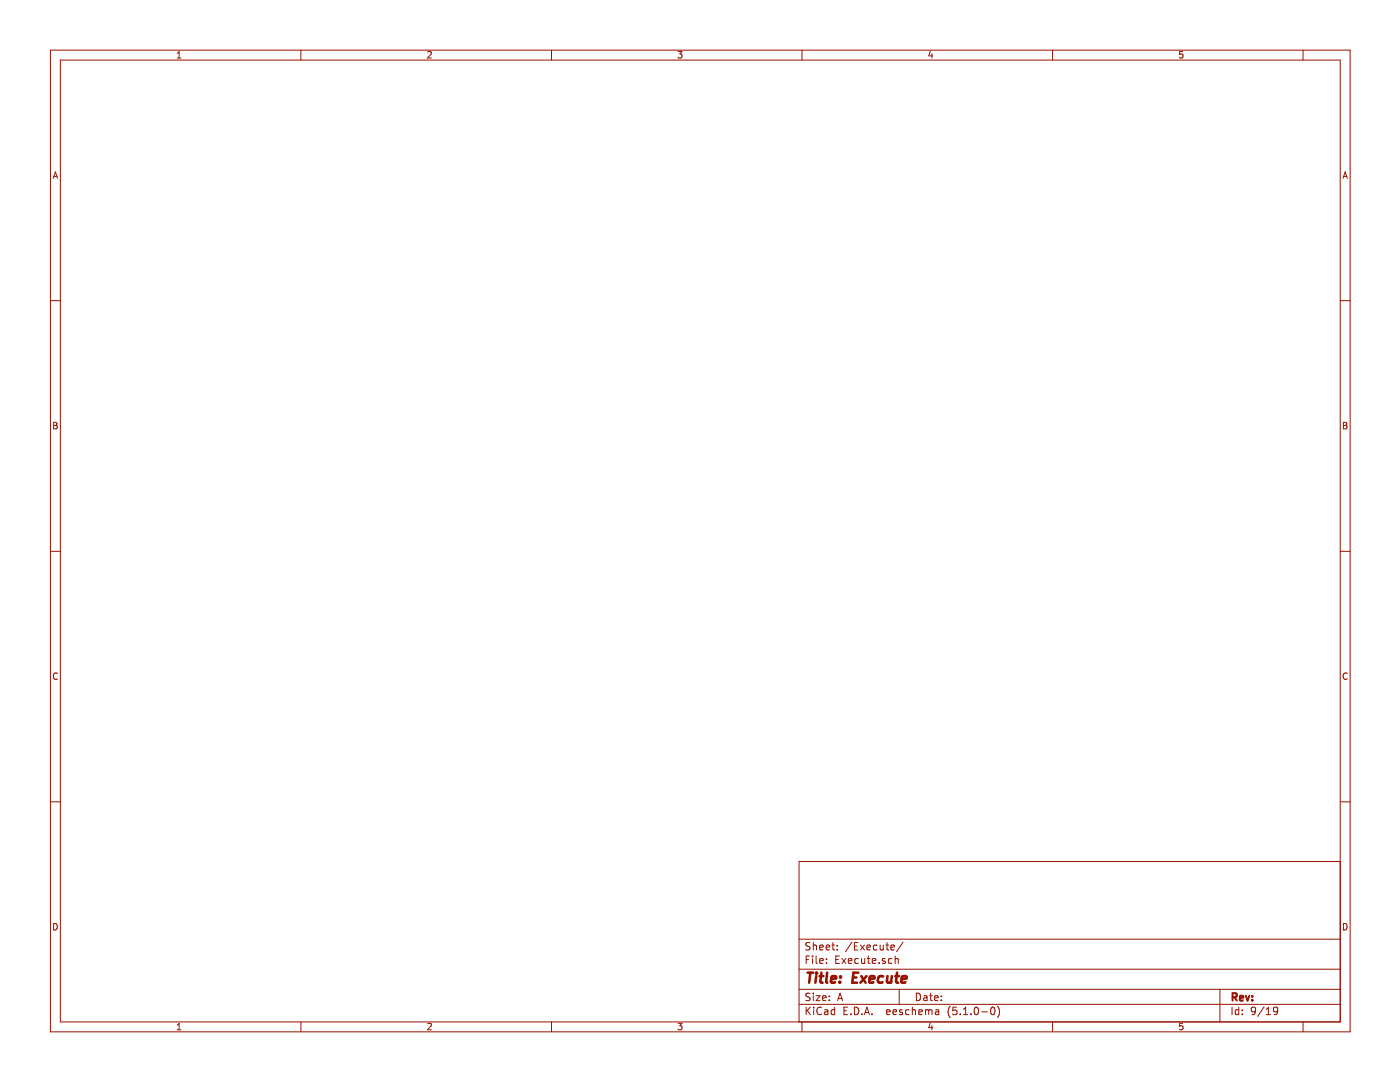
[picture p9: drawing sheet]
<svg xmlns="http://www.w3.org/2000/svg" width="279mm" height="216mm" viewBox="0 0 279 216" stroke-linecap="round" stroke-linejoin="round" font-family="sans-serif">
<g fill="none" stroke="#981200" stroke-width=".2">
<path d="M10.1 10h259.3v195.9h-259.3zM12 12h255.5v191.9h-255.5zM35.4 11.6h.7M35.4 10.6l.3-.3v1.3M60.1 10v2M85.3 10.4l.6-.1 .2 .3-.8 1h.8M110.1 10v2M135.3 10.3h.8l-.4 .5 .3 .1v.6l-.1 .1-.6-.1M160.1 10v2M185.7 10.2l-.4 1h.9M186 10.7v.9M210.1 10v2"/>
<path d="M236 10.3h-.6v.6l.2-.1h.4v.7l-.1 .1-.5-.1M260.1 10v2M10.6 35.6l.5-1.3 .4 1.3M10.7 35.2h.7M268 35.6l.5-1.3 .4 1.3M268.1 35.2h.7M10.1 60h1.9M267.5 60h1.9M10.7 84.3h.4l.3 .2-.3 .4 .3 .2-.2 .5h-.5zM10.7 84.9h.4M268.1 84.3h.4l.3 .2-.3 .4 .3 .2-.2 .5h-.5zM268.1 84.9h.4"/>
<path d="M10.1 110h1.9M267.5 110h1.9M11.4 134.4a.62 .62 0 0 0-.8 .4 .62 .62 0 0 0 .6 .8l.2-.1M268.8 134.4a.62 .62 0 0 0-.8 .4 .62 .62 0 0 0 .6 .8l.2-.1M10.1 160h1.9M267.5 160h1.9M267.5 171.9h-108v32M10.7 184.3a.65 .65 0 0 1 .7 .6 .65 .65 0 0 1-.7 .7zM159.5 197.4h108M159.5 193.4h108M159.5 187.4h108M160.9 191.5h.5"/>
<path d="M161.6 190.8h-.7v1.5M161.7 198.2h-.6l-.3 .3 .1 .3 .7 .3v.4l-.2 .2-.6-.1M161.7 188.1h-.6l-.3 .2 .1 .4 .7 .3v.4l-.2 .2-.6-.1M162.2 190.8v.1M162.2 191.3v1M162.3 188.1v1.5M162.3 198.2v.1M162.3 198.7v1M162.3 188.7l.2-.1h.4v1M162.9 198.7h.8l-.8 1h.8M162.9 190.8v1.2l.2 .3M163.6 191.8l.7-.2-.1-.3h-.4l-.2 .2 .1 .7h.5"/>
<path d="M163.6 189.1l.7-.2-.1-.3h-.4l-.2 .2 .1 .7h.5M164.2 199.2l.7-.2-.1-.2-.4-.1-.2 .2v.7h.6M164.9 189.1l.7-.2-.1-.3h-.4l-.2 .2 .1 .7h.5M165 192.1v.2M165 191.3v.2M165.5 198.8v.1M165.5 199.5v.2M166 188.6h.6M166.2 188.1v1.3l.4 .2M166.8 191.5h.5M167.1 189.4v.2M167.1 188.6v.2"/>
<path d="M167.2 199.7l.4-1.5 .6 1.5M167.3 199.2h.7M167.5 190.8h-.7v1.5h.7M168 191.3l.8 1M168.8 191.3l-.8 1M169.3 191.8l.7-.2-.1-.3h-.4l-.2 .2 .1 .7h.5M170 188l-1.3 1.9M170.5 188.8h.5M171.2 188.1h-.7v1.5h.7M171.3 191.3h-.4l-.3 .2v.6l.3 .2 .4-.1M171.7 188.6l.8 1M171.9 191.3l.1 .9 .4 .1 .2-.2"/>
<path d="M172.5 188.6l-.8 1M172.6 191.3v1M173 189.1l.7-.2-.1-.3h-.4l-.2 .2 .1 .7h.5M173.1 191.3h.5M173.3 190.8v1.2l.3 .3M174.1 191.8l.7-.2-.1-.3h-.4l-.2 .2v.7h.6M175 188.6h-.4l-.3 .2 .1 .7h.6M175.4 192.1v.2M175.6 188.6v.8a.37 .37 0 0 0 .7 0M176.3 188.6v1M176.6 191.3h-.3l-.2 .2 .1 .2 .4 .1v.4h-.5M176.8 188.6h.6"/>
<path d="M177 188.1v1.3l.4 .2M177.8 189.1l.7-.2-.1-.3h-.4l-.2 .2 .1 .7h.5M178 191.3h-.4l-.3 .2 .1 .7h.6M178.6 191.4l.3-.1h.3l.1 1M178.6 190.8v1.5M179.5 197.4v3M180.2 188l-1.3 1.9M182.9 198.2a.75 .75 0 0 1 .8 .7 .75 .75 0 0 1-.8 .8zM184.4 198.8h.5l.1 .9M185 199l-.5 .1-.2 .2 .2 .4 .5-.1M185.5 198.7h.6M185.7 198.2v1.3l.4 .2"/>
<path d="M186.5 199.2l.7-.2v-.2l-.5-.1-.2 .2 .1 .7h.6M187.9 199.5v.2M187.9 198.8v.1M243.5 197.4v6.5M268.1 184.3a.65 .65 0 0 1 .7 .6 .65 .65 0 0 1-.7 .7zM35.4 204.5l.3-.3v1.3M35.4 205.5h.7M60.1 203.9v2M85.3 204.3l.6-.1 .2 .3-.8 1h.8M110.1 203.9v2M135.3 204.2h.8l-.4 .5 .3 .1v.6l-.1 .1-.6-.1M159.5 200.4h108"/>
<path d="M160.1 203.9v2M160.9 201v1.5M161.1 201.6l.6 .9M161.7 201l-.8 .8M162.4 201v.1M162.4 201.5v1M163.9 201.1a.59 .59 0 0 0-.7 0 .59 .59 0 0 0-.2 .7 .56 .56 0 0 0 .3 .6 .56 .56 0 0 0 .6-.1M164.6 201.5h.6v1M165.2 201.8l-.5 .1-.2 .2 .2 .4 .5-.1M166.6 201.5h-.5l-.2 .3v.5l.2 .2 .5-.1M166.6 201v1.5M168.4 201.7h.5"/>
<path d="M169.1 201h-.7v1.5h.7M169.8 202.3v.2M170.5 201a.76 .76 0 0 1 .9 .7 .76 .76 0 0 1-.9 .8zM172 202.3v.2M172.5 202.5l.5-1.5 .5 1.5M172.6 202h.8M174 202.3v.2M176.9 202l.8-.2-.1-.3h-.5l-.2 .2 .1 .7h.6M178.2 202l.7-.2v-.3h-.5l-.2 .2 .1 .7h.6M180.1 201.5h-.4l-.2 .2 .1 .2 .5 .1v.4h-.6M181.4 201.5h-.4l-.3 .3 .1 .5 .2 .2 .4-.1M182.1 201.6l.2-.1h.3l.1 1"/>
<path d="M182.1 201v1.5M183.4 202l.7-.2-.1-.3h-.4l-.2 .2v.7h.6M184.7 201.6l.4-.1 .2 .2M184.7 201.5v1M185.3 201.7a.36 .36 0 0 1 .4-.2 .36 .36 0 0 1 .3 .2v.8M185.3 201.7v.8M185.7 204.1l-.4 1h.9M186 204.6v.9M186.7 201.5h.6l.1 1M187.4 201.8l-.6 .1-.2 .2 .2 .4 .6-.1M189.6 200.8a1.71 1.71 0 0 0 0 2.2M190.9 201h-.7l-.1 .7 .3-.2 .5 .1 .1 .2-.1 .5-.2 .2-.6-.2"/>
<path d="M191.6 202.3v.2M192.3 202.5h.8M192.3 201.4l.4-.4v1.5M193.8 202.3v.2M194.6 201h.2a.8 .8 0 0 1 .5 .7 .8 .8 0 0 1-.5 .8 1 1 0 0 1-.2-1.5zM195.9 201.9h1.2M197.8 201.1l.2-.1a.8 .8 0 0 1 .6 .7 .8 .8 0 0 1-.6 .8l-.2-.2-.1-.4zM199.1 200.8a1.79 1.79 0 0 1 0 2.2M210.1 203.9v2M236 204.2h-.6v.6l.2-.1h.4v.7l-.1 .1-.5-.1M245.9 201v1.5M247.2 201.5h-.4l-.3 .3 .1 .6h.6"/>
<path d="M247.2 201v1.5M247.9 202.3v.2M247.9 201.5v.2M250.6 201.6l-.3 .3-.4-.1-.2-.2 .2-.6h.4l.2 .1a1.19 1.19 0 0 1-.2 1.3l-.4 .1M252.3 200.9l-1.3 1.9M252.7 202.5h.9M252.7 201.4l.4-.4v1.5M255 201.6l-.3 .3-.4-.1-.2-.2 .2-.6h.4l.2 .1a1.19 1.19 0 0 1-.2 1.3l-.4 .1M260.1 203.9v2"/>
</g>
<path d="M246 199l.7-.1 .1-.2v-.4l-.2-.1h-.6v1.5M246.3 199l.5 .7M247.4 199.2l.7-.2v-.2l-.5-.1-.2 .2 .1 .7h.6M248.6 198.7l.4 1 .3-1M249.9 199.5v.2M249.9 198.8v.1" fill="none" stroke="#981200" stroke-width=".38"/>
<g fill="none" stroke="#981200" stroke-width=".51">
<path d="M161.2 194.1h1.1M161.7 194.1l-.2 2M162.9 194.8l-.2 1.3M163 194.1l-.1 .2M163 194.1l.1 .1-.2 .1M163.6 194.8h.7M163.9 194.1l-.2 1.7 .1 .2 .4 .1M165.1 194.1l-.2 1.7 .2 .3M165.9 195.4l1-.2-.1-.4h-.8l-.2 1 .3 .3 .6-.1M167.6 195.9v.2M167.7 194.8l.1 .1-.1 .1M167.7 194.8v.2"/>
<path d="M170.2 195h.7M171.3 194.1h-1l-.2 2h.9M171.9 194.8l.9 1.3M172.9 194.8l-1.2 1.3M173.5 195.4l1-.2v-.4h-.6l-.3 .2-.1 1 .2 .1 .6-.1M176.3 194.8a.68 .68 0 0 0-1 .3l-.1 .6 .1 .3 .2 .1 .6-.1M177.1 194.8v1.2l.4 .1 .4-.2M178 194.8l-.2 1.3M178.7 194.8h.7M179 194.1l-.2 1.7 .1 .2 .4 .1M179.9 195.4l1-.2v-.4h-.6l-.3 .2-.1 1 .2 .1 .6-.1"/>
</g>
</svg>
